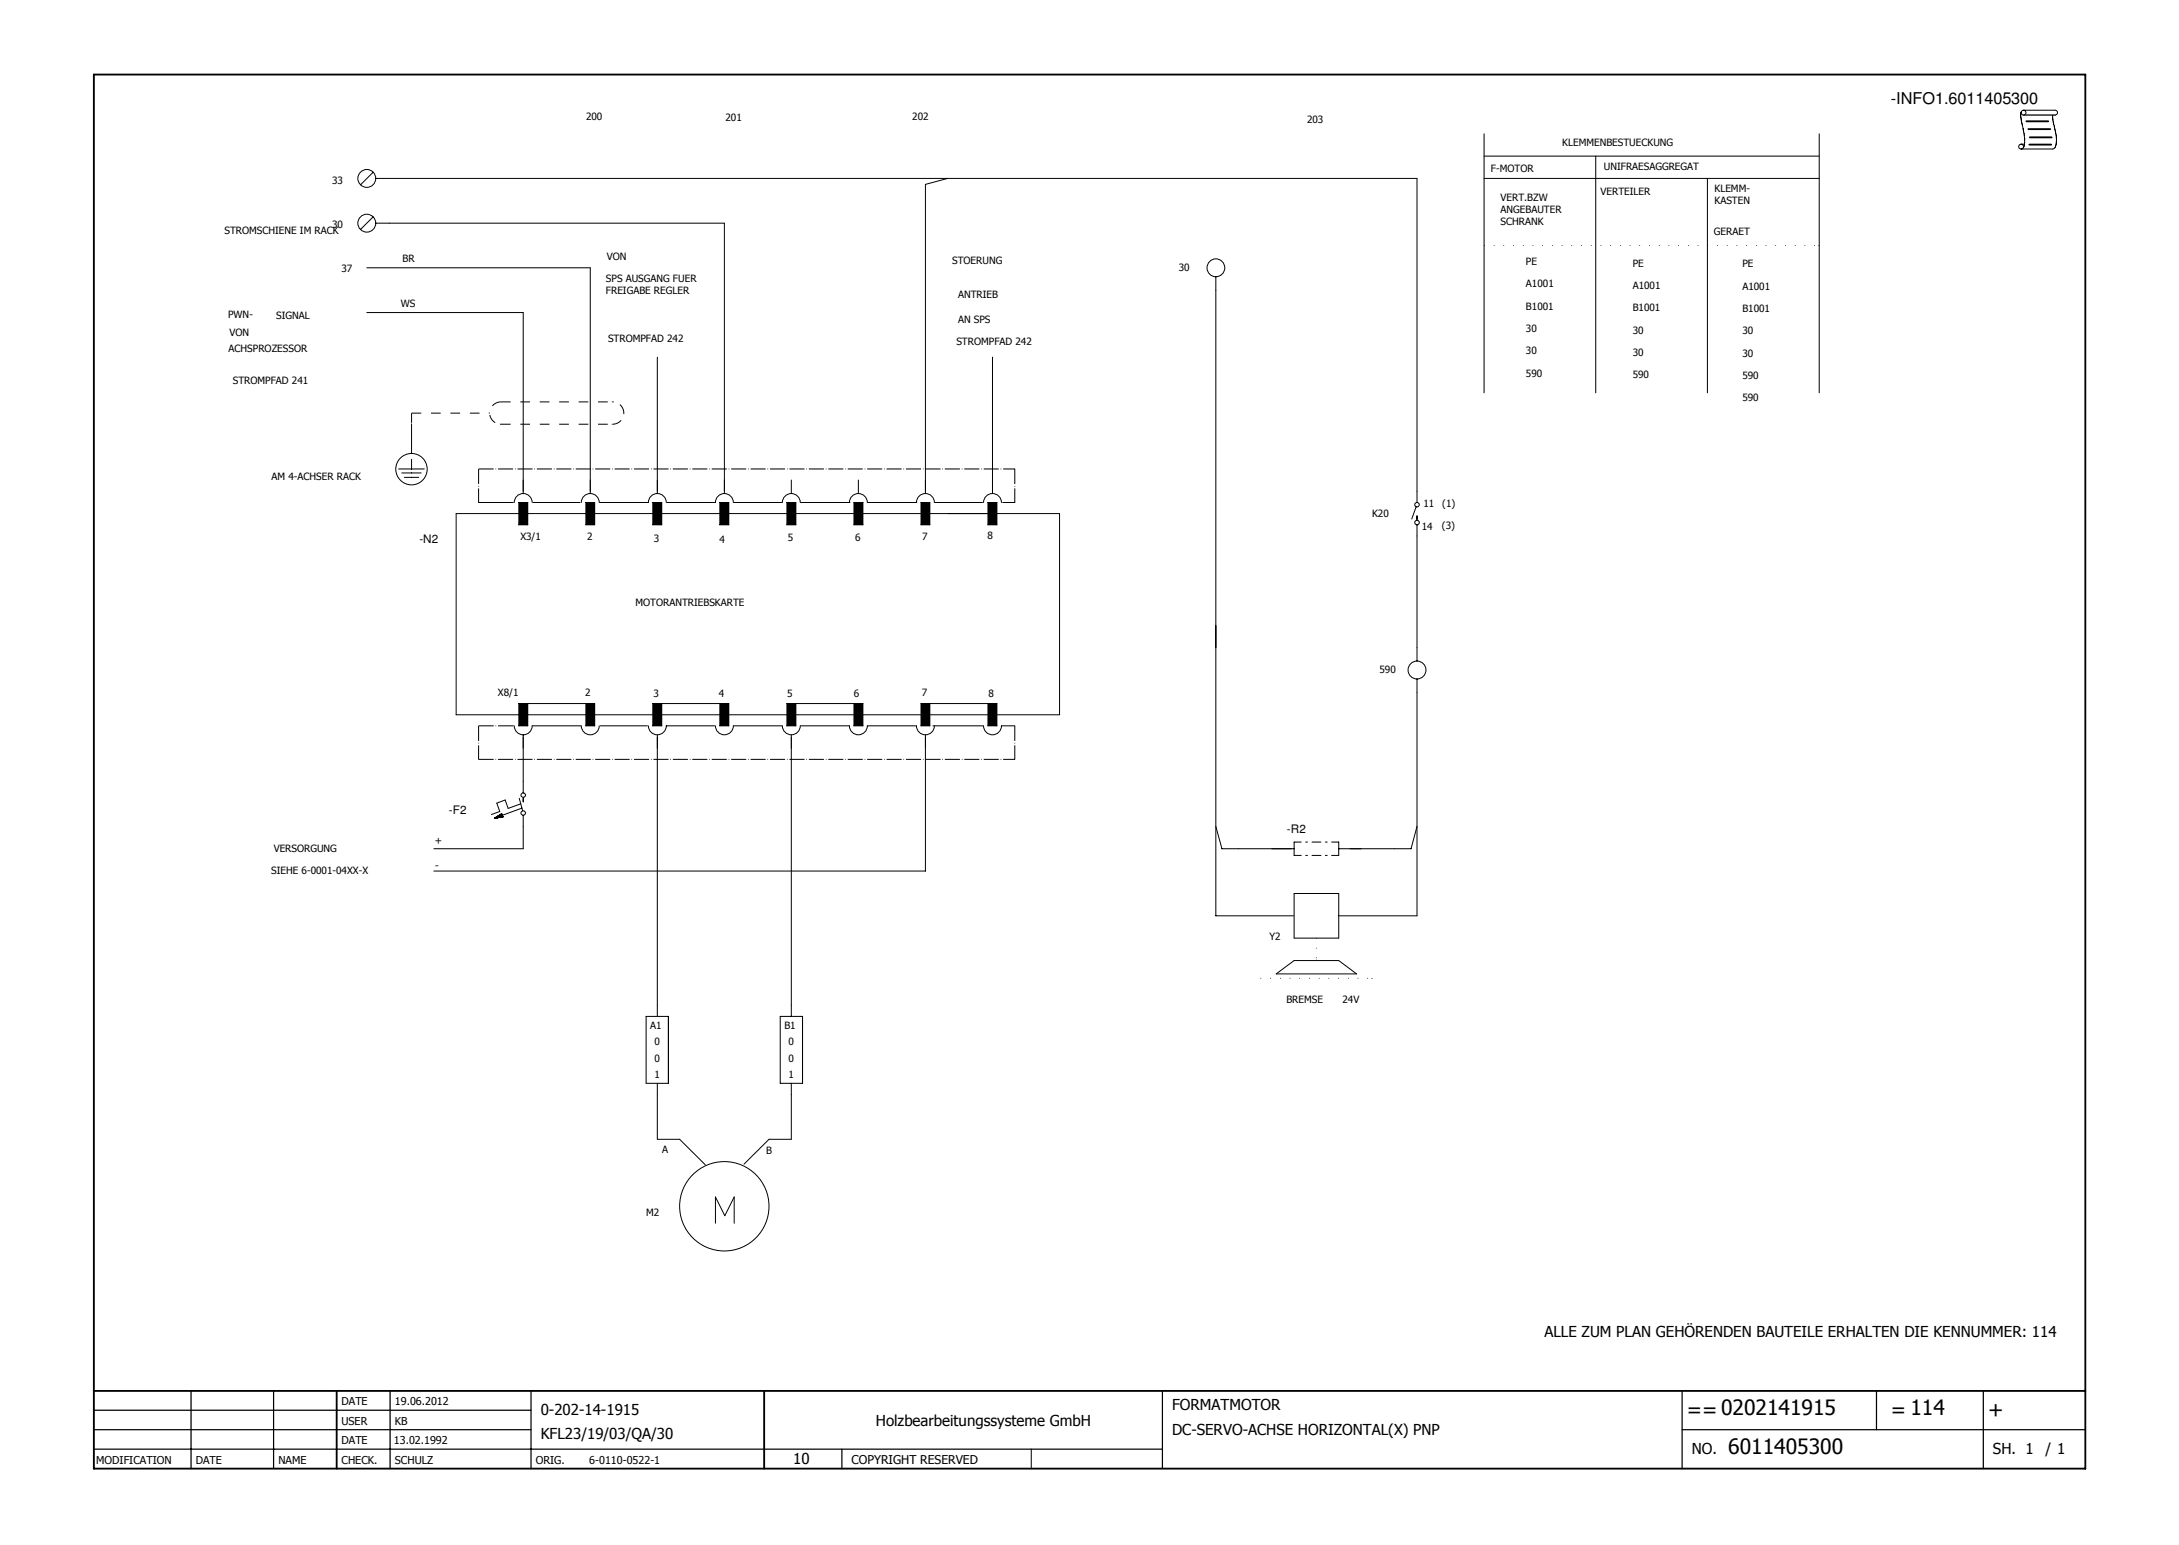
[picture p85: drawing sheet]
<svg xmlns="http://www.w3.org/2000/svg" width="297mm" height="211mm" viewBox="0 0 297 211" stroke-linecap="round" stroke-linejoin="round" font-family="sans-serif">
<defs><g id="words">
<g font-size="2.9">
<text x="230" y="193.2">==0202141915</text>
<text x="257.8" y="193.2">= 114</text>
<text x="271" y="193.2">+</text>
<text x="235.6" y="198.2">6011405300</text>
</g>
<text font-size="2.2" x="257.8" y="14.2">-INFO1.6011405300</text>
<g font-size="2.1">
<text x="210.5" y="182.3">ALLE ZUM PLAN GEHÖRENDEN BAUTEILE ERHALTEN DIE KENNUMMER: 114</text>
<text x="73.7" y="192.9">0-202-14-1915</text>
<text x="73.7" y="196.2">KFL23/19/03/QA/30</text>
<text x="119.4" y="194.4">Holzbearbeitungssysteme GmbH</text>
<text x="159.8" y="192.2">FORMATMOTOR</text>
<text x="159.8" y="195.5">DC-SERVO-ACHSE HORIZONTAL(X) PNP</text>
<text x="108.1" y="199.5">10</text>
<text x="230.6" y="198.2">NO.</text>
<text x="271.7" y="198.2">SH. 1</text>
<text x="278.8" y="198.2">/ 1</text>
</g>
<text font-size="1.7" x="116.1" y="199.5">COPYRIGHT RESERVED</text>
<g font-size="1.6">
<text x="57.2" y="74.1">-N2</text>
<text x="61.2" y="110.9">-F2</text>
<text x="175.4" y="113.6">-R2</text>
</g>
<g font-size="1.5">
<text x="46.6" y="191.6">DATE</text>
<text x="53.8" y="191.6">19.06.2012</text>
<text x="46.6" y="194.2">USER</text>
<text x="46.6" y="196.9">DATE</text>
<text x="53.7" y="196.9">13.02.1992</text>
<text x="53.8" y="194.2">KB</text>
<text x="13.1" y="199.5">MODIFICATION</text>
<text x="26.7" y="199.5">DATE</text>
<text x="38" y="199.5">NAME</text>
<text x="46.6" y="199.5">CHECK.</text>
<text x="53.8" y="199.5">SCHULZ</text>
<text x="73" y="199.5">ORIG.</text>
<text x="80.3" y="199.5">6-0110-0522-1</text>
</g>
<g font-size="1.4">
<text x="79.9" y="16.4">200</text>
<text x="98.9" y="16.5">201</text>
<text x="124.4" y="16.4">202</text>
<text x="178.2" y="16.8">203</text>
<text x="203.2" y="23.5">F-MOTOR</text>
<text x="213" y="19.9">KLEMMENBESTUECKUNG</text>
<text x="218.6" y="23.2">UNIFRAESAGGREGAT</text>
<text x="45.3" y="25">33</text>
<text x="204.6" y="27.4">VERT.BZW</text>
<text x="204.6" y="29">ANGEBAUTER</text>
<text x="218.2" y="26.6">VERTEILER</text>
<text x="233.7" y="26.2">KLEMM-</text>
<text x="233.7" y="27.8">KASTEN</text>
<text x="30.6" y="31.9">STROMSCHIENE IM RACK</text>
<text x="45.3" y="31.1">30</text>
<text x="54.9" y="35.7">BR</text>
<text x="82.7" y="35.4">VON</text>
<text x="204.6" y="30.7">SCHRANK</text>
<text x="233.6" y="32">GERAET</text>
<text x="46.6" y="37">37</text>
<text x="54.6" y="41.8">WS</text>
<text x="82.6" y="38.5">SPS AUSGANG FUER</text>
<text x="82.6" y="40.1">FREIGABE REGLER</text>
<text x="129.8" y="36">STOERUNG</text>
<text x="130.6" y="40.7">ANTRIEB</text>
<text x="160.7" y="36.9">30</text>
<text x="208" y="36.1">PE</text>
<text x="208" y="39.2">A1001</text>
<text x="222.6" y="36.3">PE</text>
<text x="222.6" y="39.4">A1001</text>
<text x="237.5" y="36.4">PE</text>
<text x="237.5" y="39.5">A1001</text>
<text x="31.1" y="43.4">PWN-</text>
<text x="31.3" y="45.8">VON</text>
<text x="37.7" y="43.5">SIGNAL</text>
<text x="82.9" y="46.6">STROMPFAD 242</text>
<text x="130.4" y="47">STROMPFAD 242</text>
<text x="130.6" y="44.1">AN SPS</text>
<text x="208" y="42.2">B1001</text>
<text x="208" y="45.3">30</text>
<text x="222.6" y="42.4">B1001</text>
<text x="222.6" y="45.5">30</text>
<text x="237.5" y="42.5">B1001</text>
<text x="237.5" y="45.6">30</text>
<text x="31.2" y="48">ACHSPROZESSOR</text>
<text x="31.7" y="52.3">STROMPFAD 241</text>
<text x="208" y="48.3">30</text>
<text x="208" y="51.4">590</text>
<text x="222.6" y="48.5">30</text>
<text x="222.6" y="51.6">590</text>
<text x="237.5" y="48.6">30</text>
<text x="237.5" y="51.7">590</text>
<text x="237.5" y="54.7">590</text>
<text x="37" y="65.5">AM 4-ACHSER RACK</text>
<text x="187" y="70.5">K20</text>
<text x="194.1" y="69.1">11</text>
<text x="196.6" y="69.2">(1)</text>
<text x="70.9" y="73.6">X3/1</text>
<text x="80.1" y="73.6">2</text>
<text x="89.1" y="73.9">3</text>
<text x="98.1" y="74">4</text>
<text x="107.4" y="73.8">5</text>
<text x="116.6" y="73.7">6</text>
<text x="125.7" y="73.7">7</text>
<text x="134.6" y="73.5">8</text>
<text x="193.8" y="72.2">14</text>
<text x="196.6" y="72.2">(3)</text>
<text x="86.6" y="82.6">MOTORANTRIEBSKARTE</text>
<text x="67.9" y="94.9">X8/1</text>
<text x="79.8" y="94.9">2</text>
<text x="89.1" y="95">3</text>
<text x="98" y="95">4</text>
<text x="107.3" y="95">5</text>
<text x="116.4" y="95">6</text>
<text x="125.6" y="94.9">7</text>
<text x="134.8" y="95">8</text>
<text x="188.1" y="91.7">590</text>
<text x="37" y="119.1">SIEHE 6-0001-04XX-X</text>
<text x="37.3" y="116.2">VERSORGUNG</text>
<text x="59.3" y="115.1">+</text>
<text x="59.3" y="118.4">-</text>
<text x="173" y="128.2">Y2</text>
<text x="175.4" y="136.7">BREMSE</text>
<text x="183" y="136.7">24V</text>
<text x="88.6" y="140.3">A1</text>
<text x="89.2" y="142.5">0</text>
<text x="106.9" y="140.3">B1</text>
<text x="107.5" y="142.5">0</text>
<text x="89.2" y="144.8">0</text>
<text x="89.2" y="147">1</text>
<text x="107.5" y="147">1</text>
<text x="107.5" y="144.8">0</text>
<text x="90.3" y="157.2">A</text>
<text x="104.4" y="157.3">B</text>
<text x="88.1" y="165.8">M2</text>
</g>
</g></defs>
<path d="M203 10l-190.4 190.4M12.7 112.2l125.9 88.2" fill="none" stroke="#fff" stroke-width=".14"/>
<path d="M12.8 10.2h271.5v190h-271.5zM12.8 189.6h271.5M45.9 189.6v10.6M104.2 189.6v10.6" fill="none" stroke="#010101" stroke-width=".25"/>
<g fill="none" stroke="#010101" stroke-width=".17">
<path d="M12.8 194.9h59.6M12.8 192.2h59.6M12.8 197.5h145.7M26 189.6v10.6M37.3 189.6v10.6M53.2 189.6v10.6M72.4 189.6v10.6M114.8 197.5v2.7M158.5 189.6v10.6M229.3 194.9h55M229.3 189.6v10.6M255.8 189.6v5.3"/>
<path d="M270.4 189.6v10.6"/>
</g>
<path d="M182.5 130.9h-6.1l-2.4 1.9h10.9M182.5 121.8h-6.1v6.1h6.1M140.6 197.5v2.7" fill="none" stroke="#010101" stroke-width=".14"/>
<path d="M179.5 127.9v3" fill="none" stroke="#010101" stroke-width=".14" stroke-dasharray=".1 1.2 .1 1.2" stroke-linecap="butt"/>
<path d="M179.4 130.8h.1v.2z" fill="#010101"/>
<path d="M50 36.5h30.5M53.1 24.3h140.1v42.7M53.1 30.4h45.6M50 42.6h21.3M184 115.7h6.1M182.4 124.8h10.8M182.5 121.8v6.1M182.5 130.9l2.4 1.9" fill="none" stroke="#010101" stroke-width=".14"/>
<path d="M56.1 56.3h10.6" fill="none" stroke="#010101" stroke-width=".14" stroke-dasharray="1.3 1.3" stroke-linecap="butt"/>
<path d="M66.6 56.3h.2l-.2 .1z" fill="#010101"/>
<path d="M193.2 73.1v15.2" fill="none" stroke="#010101" stroke-width=".14"/>
<path d="M56.1 56.3v1.5" fill="none" stroke="#010101" stroke-width=".14" stroke-dasharray="1.3 1.3" stroke-linecap="butt"/>
<path d="M56.1 57.7v.2z" fill="#010101"/>
<path d="M202.3 18.2v35.3M144.4 70h-82.2v27.4h82.2M193.2 94.4v30.4" fill="none" stroke="#010101" stroke-width=".14"/>
<path d="M65.2 63.9h73.1" fill="none" stroke="#010101" stroke-width=".14" stroke-dasharray="2.1 .3 .1 .3" stroke-linecap="butt"/>
<path d="M138.2 63.9h.2l-.2 .1z" fill="#010101"/>
<path d="M202.3 21.3h45.7M202.3 24.3h45.7M65.2 68.5h4.8" fill="none" stroke="#010101" stroke-width=".14"/>
<path d="M65.2 63.9v4.6" fill="none" stroke="#010101" stroke-width=".14" stroke-dasharray="2.1 .3 .1 .3" stroke-linecap="butt"/>
<path d="M65.2 68.4h.1l-.1 .1z" fill="#010101"/>
<path d="M202.3 33.5h45.7" fill="none" stroke="#010101" stroke-width=".14" stroke-dasharray=".1 1.2 .1 1.2" stroke-linecap="butt"/>
<path d="M247.9 33.4l.1 .1h-.1z" fill="#010101"/>
<path d="M65.2 98.9v4.6" fill="none" stroke="#010101" stroke-width=".14" stroke-dasharray="2.1 .3 .1 .3" stroke-linecap="butt"/>
<path d="M65.2 103.4h.1l-.1 .2z" fill="#010101"/>
<path d="M65.2 98.9h4.8" fill="none" stroke="#010101" stroke-width=".14" stroke-dasharray="2.1 .3 .1 .3" stroke-linecap="butt"/>
<path d="M69.9 98.9h.2l-.2 .1z" fill="#010101"/>
<path d="M65.2 103.5h73.1" fill="none" stroke="#010101" stroke-width=".14" stroke-dasharray="2.1 .3 .1 .3" stroke-linecap="butt"/>
<path d="M138.2 103.5h.2l-.2 .1z" fill="#010101"/>
<path d="M68.3 54.8h15.2" fill="none" stroke="#010101" stroke-width=".14" stroke-dasharray="1.3 1.3" stroke-linecap="butt"/>
<path d="M83.4 54.7l.1 .1h-.1z" fill="#010101"/>
<path d="M68.1 57.8h.2M68.3 54.8a1.52 1.52 0 0 0-1.5 1.5 1.52 1.52 0 0 0 1.5 1.5M68.3 57.8h15.2" fill="none" stroke="#010101" stroke-width=".14" stroke-dasharray="1.3 1.3" stroke-linecap="butt"/>
<path d="M83.4 57.8h.1l-.1 .1z" fill="#010101"/>
<path d="M217.5 21.3v32.2M71.3 42.6v24.4M72.7 68.5h6.4M71.3 95.9h9.8v3h-1.2v-3M72.5 98.9h6.7M71.3 100.5v6.1M71.3 112.7v3h-12.2" fill="none" stroke="#010101" stroke-width=".14"/>
<path d="M79.9 95.9h1.2v3h-1.2z" fill="#010101"/>
<path d="M248 18.2v35.3M80.5 36.5v30.5M232.8 24.3v29.2M70.7 68.5h1.2v3h-1.2zM81.7 68.5h6.7M79.2 98.9a1.22 1.22 0 0 0 1.3 1.3 1.22 1.22 0 0 0 1.2-1.3M81.8 98.9h6.5" fill="none" stroke="#010101" stroke-width=".14"/>
<path d="M83.5 57.8a1.52 1.52 0 0 0 1.5-1.5M83.7 54.8h-.2M85 56.3a1.52 1.52 0 0 0-1.5-1.5M85 56.5v-.2" fill="none" stroke="#010101" stroke-width=".14" stroke-dasharray="1.3 1.3" stroke-linecap="butt"/>
<path d="M70.7 68.5h1.2v3h-1.2z" fill="#010101"/>
<path d="M70.1 68.5a1.22 1.22 0 0 1 1.2-1.2 1.22 1.22 0 0 1 1.2 1.2M71.3 65.4v1.9M79.9 68.5h1.2v3h-1.2z" fill="none" stroke="#010101" stroke-width=".14"/>
<path d="M79.9 68.5h1.2v3h-1.2z" fill="#010101"/>
<path d="M79.2 68.5a1.22 1.22 0 0 1 1.3-1.2 1.22 1.22 0 0 1 1.2 1.2M80.5 65.4v1.9M88.4 68.5a1.22 1.22 0 0 1 1.2-1.2 1.22 1.22 0 0 1 1.2 1.2M89 68.5h1.2v3h-1.2zM89.6 65.4v1.9" fill="none" stroke="#010101" stroke-width=".14"/>
<path d="M89 68.5h1.2v3h-1.2z" fill="#010101"/>
<path d="M97.5 68.5a1.22 1.22 0 0 1 1.2-1.2 1.22 1.22 0 0 1 1.3 1.2M98.1 68.5h1.2v3h-1.2zM98.7 65.4v1.9" fill="none" stroke="#010101" stroke-width=".14"/>
<path d="M98.1 68.5h1.2v3h-1.2z" fill="#010101"/>
<path d="M89.6 48.7v18.3M106.7 68.5a1.22 1.22 0 0 1 1.2-1.2 1.22 1.22 0 0 1 1.2 1.2M107.3 68.5h1.2v3h-1.2z" fill="none" stroke="#010101" stroke-width=".14"/>
<path d="M107.3 68.5h1.2v3h-1.2z" fill="#010101"/>
<path d="M107.9 65.4v1.9M115.8 68.5a1.22 1.22 0 0 1 1.2-1.2 1.22 1.22 0 0 1 1.2 1.2M116.4 68.5h1.2v3h-1.2zM89.6 95.9h9.1" fill="none" stroke="#010101" stroke-width=".14"/>
<path d="M116.4 68.5h1.2v3h-1.2z" fill="#010101"/>
<path d="M117 65.4v1.9M124.9 68.5a1.22 1.22 0 0 1 1.3-1.2 1.22 1.22 0 0 1 1.2 1.2M125.6 68.5h1.2v3h-1.2zM126.2 65.4v1.9M89.6 100.5v36.5" fill="none" stroke="#010101" stroke-width=".14"/>
<path d="M125.6 68.5h1.2v3h-1.2z" fill="#010101"/>
<g fill="none" stroke="#010101" stroke-width=".14">
<path d="M275.5 15.3a6.9 6.9 0 0 0 .3 2.4v.2a3.6 3.6 0 0 1 0 2.2M275.5 19.7h.5M275.8 15h4.3a.33 .33 0 0 1 .4 .4 .33 .33 0 0 1-.4 .3M279.8 15.7l.2 1.2a5.3 5.3 0 0 1 .1 3.2l-.3 .2h-4.3M134.7 68.5h1.2v3h-1.2zM135.3 65.4v1.9M89.6 149.2v6.1"/>
<circle cx="275.5" cy="20" r=".33"/>
<circle cx="275.8" cy="15.4" r=".33"/>
</g>
<path d="M275.9 15.7h4.3" fill="none" stroke="#010101" stroke-width=".17"/>
<path d="M276.2 16.5h3M276.5 17.6h3M276.6 19.7h3M276.7 18.7h3" fill="none" stroke="#010101" stroke-width=".25"/>
<path d="M134.7 68.5h1.2v3h-1.2z" fill="#010101"/>
<path d="M134.1 68.5a1.22 1.22 0 0 1 1.2-1.2 1.22 1.22 0 0 1 1.2 1.2M70.7 95.9h1.2v3h-1.2z" fill="none" stroke="#010101" stroke-width=".14"/>
<path d="M70.7 95.9h1.2v3h-1.2z" fill="#010101"/>
<path d="M70.1 98.9a1.22 1.22 0 0 0 1.2 1.3 1.22 1.22 0 0 0 1.2-1.3M88.4 98.9a1.22 1.22 0 0 0 1.2 1.3 1.22 1.22 0 0 0 1.2-1.3h6.6M89 95.9h1.2v3h-1.2zM71.3 100.2v1.8" fill="none" stroke="#010101" stroke-width=".14"/>
<path d="M89 95.9h1.2v3h-1.2z" fill="#010101"/>
<path d="M90.9 68.5h6.6M107.3 95.9h1.2v3h-1.2zM89.6 100.2v1.8M107.9 100.2v1.8" fill="none" stroke="#010101" stroke-width=".14"/>
<path d="M107.3 95.9h1.2v3h-1.2z" fill="#010101"/>
<path d="M106.7 98.9a1.22 1.22 0 0 0 1.2 1.3 1.22 1.22 0 0 0 1.2-1.3M124.9 98.9a1.22 1.22 0 0 0 1.3 1.3 1.22 1.22 0 0 0 1.2-1.3M125.6 95.9h1.2v3h-1.2zM89.6 155.3h3" fill="none" stroke="#010101" stroke-width=".14"/>
<path d="M125.6 95.9h1.2v3h-1.2z" fill="#010101"/>
<g fill="none" stroke="#010101" stroke-width=".14">
<path d="M50.9 23.5l-1.8 1.7M51.2 24.3h1.9M56.1 57.8v4M54.3 63.9h3.5M54.8 64.5h2.6M55.1 65.1h2M56.1 62.6v1.3M193 69.1l-.6 1.6M193.2 67v1.5M193.2 70.3v.6M193.2 71.5v1.6M98.1 95.9h1.2v3h-1.2z"/>
<path d="M67.5 111.5h-.1M67.6 111.4l-.1 .1M67.8 111.3l-.3 .2 .2-.1M67.9 111.5l.5-.5-.6 .5M68.1 111.1l-.6 .4M68.2 111l-.7 .5 .4-.2M68.4 111.4l.1-.1-.2 .1M68.4 110.9l-.8 .6 .7-.5M68.4 110.9l.1 .5M68.4 110.9l-1 .6 1.1-.1M68.4 111l-.8 .5M68.4 111l-.7 .5"/>
<path d="M68.4 111.1l-.4 .3M68.4 111.1l-.5 .4M68.4 111.1l-.4 .3 .5-.3M68.5 111.1l-.4 .3 .4-.2M68.5 111.1l-.4 .3M68.5 111.1l-.5 .3M68.5 111.2l-.3 .2 .3-.2M68.5 111.2l-.3 .2M68.5 111.2l-.2 .2M68.5 111.3l-.1 .1M68.5 111.3v.1M68.5 111.4h.1"/>
<path d="M70.8 108.8l.4 1.7M71 109.6l-1.7 .6-.4-1.1-1.2 .4 .4 1.1-1.1 .4M71.1 110.2l-2.6 .9M71.3 106.6v1.5M71.3 108.7v.6M71.3 111.1v1.6M126.2 100.2v1.8M92.6 155.3l3.6 3.5M98.8 165.7l-1.3-2.5v3.6"/>
<circle cx="50" cy="24.3" r="1.22"/>
<circle cx="56.1" cy="64" r="2.14"/>
<circle cx="193.2" cy="71.2" r=".31"/>
<circle cx="193.2" cy="68.8" r=".31"/>
<circle cx="71.3" cy="108.4" r=".3"/>
<circle cx="71.3" cy="110.8" r=".3"/>
</g>
<path d="M98.1 95.9h1.2v3h-1.2z" fill="#010101"/>
<g fill="none" stroke="#010101" stroke-width=".14">
<path d="M50.9 29.6l-1.8 1.7M51.2 30.4h1.9M98.7 30.4v36.6M129.2 24.3l-3 .8v2.3M165.7 37.7v1.9M100 68.5h6.6M109.1 68.5h6.8M97.5 98.9a1.22 1.22 0 0 0 1.2 1.3 1.22 1.22 0 0 0 1.3-1.3h6.6M107.9 95.9h9.7v3h-1.2v-3M109.1 98.9h6.7M193.2 88.3v1.8M193.2 92.6v1.8"/>
<path d="M107.9 100.5v38.1M165.7 112.7l.9 3h2.2M173.4 115.7h3M177.4 114.8h-1v1.8h1M178 116.6h.2M178 114.8h.2M178.9 116.6h1.2M178.9 114.8h1.2M180.7 116.6h.2M180.7 114.8h.2M181.5 114.8h1v1.8h-1M182.5 115.7h3.1"/>
<path d="M193.2 112.7l-.8 3h-2.3M88.1 138.6h3v9.1h-3zM89.6 137v1.6M106.4 138.6h3v9.1h-3zM89.6 147.7v1.5M107.9 147.7v7.6h-3.1l-3.4 3.4M98.8 165.7l1.3-2.5v3.6"/>
<circle cx="50" cy="30.4" r="1.22"/>
<circle cx="165.7" cy="36.5" r="1.22"/>
<circle cx="193.2" cy="91.3" r="1.22"/>
<circle cx="98.7" cy="164.4" r="6.1"/>
</g>
<path d="M116.4 95.9h1.2v3h-1.2z" fill="#010101"/>
<path d="M126.2 27.4v39.6M118.3 68.5h6.7M127.4 68.5h6.5M129.2 70h6.1M115.8 98.9a1.22 1.22 0 0 0 1.2 1.3 1.22 1.22 0 0 0 1.2-1.3M118.3 98.9h6.6M126.2 95.9h9.7v3h-1.2v-3M127.2 98.9h6.8M126.2 100.5v18.2h-67.1" fill="none" stroke="#010101" stroke-width=".14"/>
<path d="M134.7 95.9h1.2v3h-1.2z" fill="#010101"/>
<path d="M135.3 48.7v18.3M136.7 68.5h1.6M134.1 98.9a1.22 1.22 0 0 0 1.2 1.3 1.22 1.22 0 0 0 1.2-1.3h1.8" fill="none" stroke="#010101" stroke-width=".14"/>
<path d="M138.3 63.9v4.6" fill="none" stroke="#010101" stroke-width=".14" stroke-dasharray="2.1 .3 .1 .3" stroke-linecap="butt"/>
<path d="M138.3 68.4h.1l-.1 .1z" fill="#010101"/>
<path d="M138.3 98.9v4.6" fill="none" stroke="#010101" stroke-width=".14" stroke-dasharray="2.1 .3 .1 .3" stroke-linecap="butt"/>
<path d="M138.3 103.4h.1l-.1 .2z" fill="#010101"/>
<path d="M165.7 39.6v85.2h10.7M144.4 70v27.4M168.8 115.7h7.3" fill="none" stroke="#010101" stroke-width=".14"/>
<path d="M171.8 133.4h15.3" fill="none" stroke="#010101" stroke-width=".14" stroke-dasharray=".1 1.2 .1 1.2" stroke-linecap="butt"/>
<path d="M186.9 133.3l.2 .1h-.2z" fill="#010101"/>
<use href="#words"/>
</svg>
